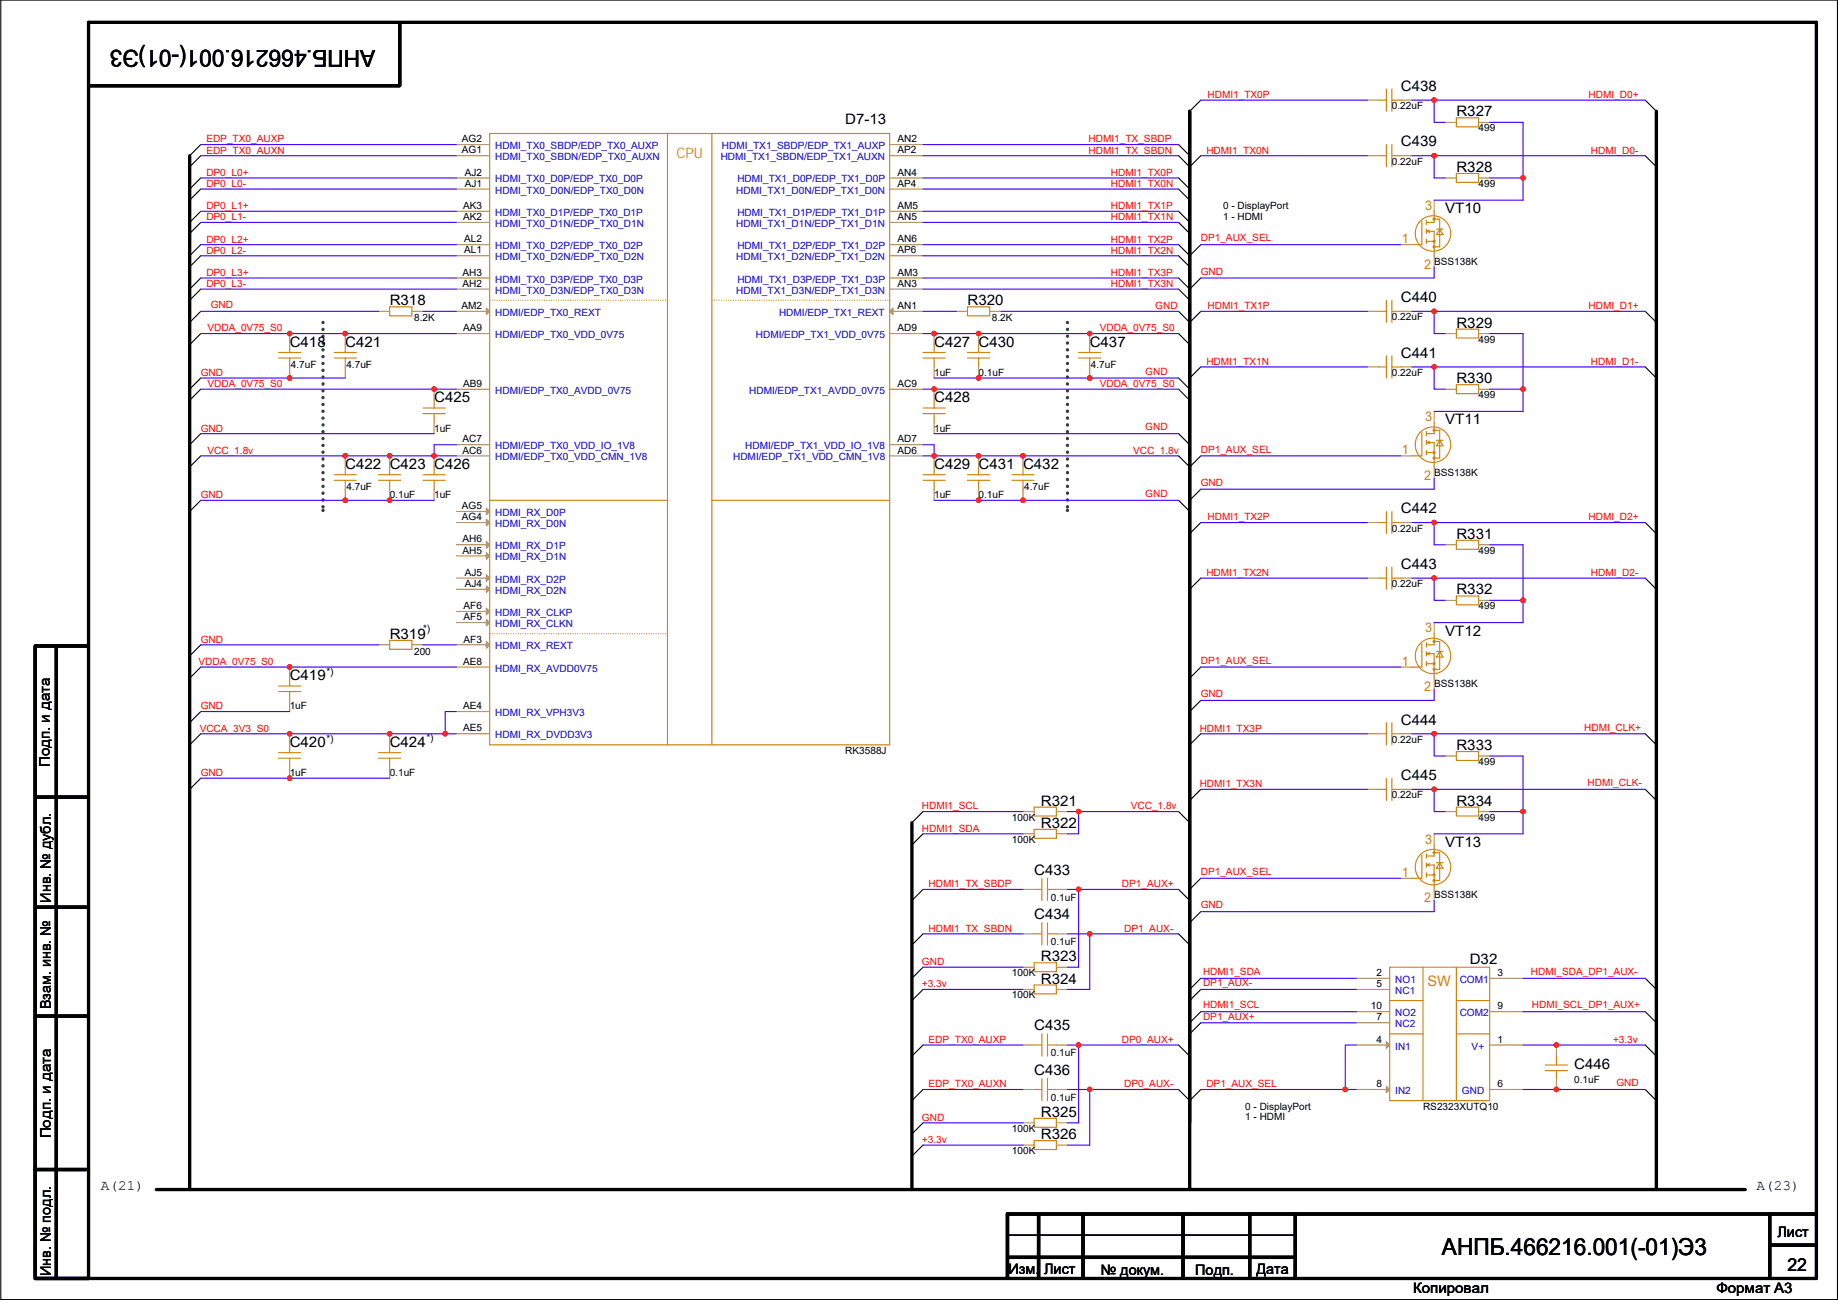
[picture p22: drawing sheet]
<svg xmlns="http://www.w3.org/2000/svg" width="420mm" height="297mm" viewBox="0 0 420 297" stroke-linecap="round" stroke-linejoin="round" font-family="sans-serif">
<defs><g id="words">
<g font-size="5.3">
<text x="85.8" y="11.5" transform="rotate(180 85.8 11.5)">АНПБ.466216.001(-01)Э3</text>
<text x="329.6" y="286.7">АНПБ.466216.001(-01)Э3</text>
</g>
<text font-size="4.1" x="408.6" y="290.4">22</text>
<g font-size="3.3">
<text x="320.2" y="20.8">C438</text>
<text x="193.2" y="28.4">D7-13</text>
<text x="332.9" y="26.6">R327</text>
<text x="320.2" y="33.5">C439</text>
<text x="332.9" y="39.3">R328</text>
<text x="330.4" y="48.7">VT10</text>
<text x="89.1" y="69.8">R318</text>
<text x="221.2" y="69.8">R320</text>
<text x="320.2" y="69">C440</text>
<text x="332.9" y="74.9">R329</text>
<text x="66.2" y="79.2">C418</text>
<text x="78.9" y="79.2">C421</text>
<text x="213.5" y="79.2">C427 C430</text>
<text x="249.1" y="79.2">C437</text>
<text x="320.2" y="81.7">C441</text>
<text x="332.9" y="87.6">R330</text>
<text x="99.2" y="91.9">C425</text>
<text x="213.5" y="91.9">C428</text>
<text x="330.4" y="97">VT11</text>
<text x="78.9" y="107.1">C422 C423 C426</text>
<text x="213.5" y="107.1">C429 C431 C432</text>
<text x="320.2" y="117.3">C442</text>
<text x="332.9" y="123.1">R331</text>
<text x="320.2" y="130">C443</text>
<text x="332.9" y="135.8">R332</text>
<text x="89.1" y="146">R319</text>
<text x="330.4" y="145.2">VT12</text>
<text x="66.2" y="155.4">C419</text>
<text x="320.2" y="165.5">C444</text>
<text x="66.2" y="170.6">C420</text>
<text x="89.1" y="170.6">C424</text>
<text x="332.9" y="171.4">R333</text>
<text x="11.4" y="175.3" transform="rotate(-90 11.4 175.3)">Подп. и дата</text>
<text x="320.2" y="178.2">C445</text>
<text x="237.9" y="184.1">R321</text>
<text x="332.9" y="184.1">R334</text>
<text x="237.9" y="189.2">R322</text>
<text x="330.4" y="193.5">VT13</text>
<text x="236.4" y="199.8">C433</text>
<text x="11.6" y="206.3" transform="rotate(-90 11.6 206.3)">Инв. № дубл.</text>
<text x="236.4" y="210">C434</text>
<text x="237.9" y="219.6">R323</text>
<text x="336" y="220.2">D32</text>
<text x="237.9" y="224.7">R324</text>
<text x="11.6" y="230.7" transform="rotate(-90 11.6 230.7)">Взам. инв. №</text>
<text x="236.4" y="235.4">C435</text>
<text x="236.4" y="245.6">C436</text>
<text x="359.8" y="244.3">C446</text>
<text x="237.9" y="255.2">R325</text>
<text x="11.6" y="260.1" transform="rotate(-90 11.6 260.1)">Подп. и дата</text>
<text x="237.9" y="260.3">R326</text>
<text x="23" y="271.9">A(21)</text>
<text x="401.5" y="271.9">A(23)</text>
<text x="406.3" y="282.6">Лист</text>
<text x="11.6" y="291.6" transform="rotate(-90 11.6 291.6)">Инв. № подл.</text>
<text x="230.6" y="291">Изм. Лист</text>
<text x="251.6" y="291.3">№ докум.</text>
<text x="273.2" y="291.3">Подп.</text>
<text x="287.2" y="291">Дата</text>
<text x="323" y="295.3">Копировал</text>
<text x="392.4" y="295.3">Формат A3</text>
</g>
<g font-size="3.3" fill="#cc8006">
<text x="154.6" y="36.1">CPU</text>
<text x="326.3" y="225.3">SW</text>
</g>
<g font-size="3" fill="#cc8006">
<text x="325.8" y="48">3</text>
<text x="320.5" y="55.6">1</text>
<text x="325.6" y="61.4">2</text>
<text x="325.8" y="96.2">3</text>
<text x="320.5" y="103.8">1</text>
<text x="325.6" y="109.7">2</text>
<text x="325.8" y="144.5">3</text>
<text x="320.5" y="152.1">1</text>
<text x="325.6" y="157.9">2</text>
<text x="325.8" y="192.7">3</text>
<text x="320.5" y="200.4">1</text>
<text x="325.6" y="206.2">2</text>
</g>
<g font-size="2.3" fill="#f00">
<text x="276" y="22.4">HDMI1_TX0P</text>
<text x="363.1" y="22.4">HDMI_D0+</text>
<text x="47.2" y="32.6">EDP_TX0_AUXP</text>
<text x="47.2" y="35.1">EDP_TX0_AUXN</text>
<text x="248.8" y="32.6">HDMI1_TX_SBDP</text>
<text x="248.8" y="35.1">HDMI1_TX_SBDN</text>
<text x="275.8" y="35.1">HDMI1_TX0N</text>
<text x="363.7" y="35.1">HDMI_D0-</text>
<text x="47.2" y="40.2">DP0_L0+</text>
<text x="253.9" y="40.2">HDMI1_TX0P</text>
<text x="47.2" y="42.7">DP0_L0-</text>
<text x="47.2" y="47.8">DP0_L1+</text>
<text x="253.9" y="42.7">HDMI1_TX0N</text>
<text x="253.9" y="47.8">HDMI1_TX1P</text>
<text x="47.2" y="50.3">DP0_L1-</text>
<text x="253.9" y="50.3">HDMI1_TX1N</text>
<text x="47.2" y="55.4">DP0_L2+</text>
<text x="47.2" y="58">DP0_L2-</text>
<text x="253.9" y="55.4">HDMI1_TX2P</text>
<text x="253.9" y="58">HDMI1_TX2N</text>
<text x="274.5" y="55.2">DP1_AUX_SEL</text>
<text x="47.2" y="65.6">DP0_L3-</text>
<text x="47.2" y="63">DP0_L3+</text>
<text x="253.9" y="63">HDMI1_TX3P</text>
<text x="253.9" y="65.6">HDMI1_TX3N</text>
<text x="274.5" y="62.8">GND</text>
<text x="48.2" y="70.4">GND</text>
<text x="264.1" y="70.7">GND</text>
<text x="276" y="70.7">HDMI1_TX1P</text>
<text x="363.1" y="70.7">HDMI_D1+</text>
<text x="47.4" y="75.7">VDDA_0V75_S0</text>
<text x="251.4" y="75.7">VDDA_0V75_S0</text>
<text x="275.8" y="83.4">HDMI1_TX1N</text>
<text x="363.7" y="83.4">HDMI_D1-</text>
<text x="45.9" y="85.9">GND</text>
<text x="47.4" y="88.4">VDDA_0V75_S0</text>
<text x="251.4" y="88.4">VDDA_0V75_S0</text>
<text x="261.8" y="85.6">GND</text>
<text x="45.9" y="98.6">GND</text>
<text x="261.8" y="98.3">GND</text>
<text x="47.4" y="103.7">VCC_1.8v</text>
<text x="259" y="103.7">VCC_1.8v</text>
<text x="274.5" y="103.4">DP1_AUX_SEL</text>
<text x="45.9" y="113.8">GND</text>
<text x="261.8" y="113.6">GND</text>
<text x="274.5" y="111">GND</text>
<text x="276" y="118.9">HDMI1_TX2P</text>
<text x="363.1" y="118.9">HDMI_D2+</text>
<text x="275.8" y="131.6">HDMI1_TX2N</text>
<text x="363.7" y="131.6">HDMI_D2-</text>
<text x="45.9" y="146.9">GND</text>
<text x="45.4" y="151.9">VDDA_0V75_S0</text>
<text x="274.5" y="151.7">DP1_AUX_SEL</text>
<text x="274.5" y="159.3">GND</text>
<text x="45.6" y="167.2">VCCA_3V3_S0</text>
<text x="45.9" y="162.1">GND</text>
<text x="274.2" y="167.2">HDMI1_TX3P</text>
<text x="362.1" y="166.9">HDMI_CLK+</text>
<text x="45.9" y="177.3">GND</text>
<text x="274.2" y="179.9">HDMI1_TX3N</text>
<text x="362.9" y="179.6">HDMI_CLK-</text>
<text x="210.7" y="185">HDMI1_SCL</text>
<text x="258.5" y="185">VCC_1.8v</text>
<text x="210.7" y="190">HDMI1_SDA</text>
<text x="212.3" y="202.7">HDMI1_TX_SBDP</text>
<text x="256.5" y="202.7">DP1_AUX+</text>
<text x="274.5" y="199.9">DP1_AUX_SEL</text>
<text x="274.5" y="207.6">GND</text>
<text x="212.3" y="212.9">HDMI1_TX_SBDN</text>
<text x="257" y="212.9">DP1_AUX-</text>
<text x="210.7" y="220.5">GND</text>
<text x="210.7" y="225.6">+3.3v</text>
<text x="275" y="222.8">HDMI1_SDA</text>
<text x="275" y="225.3">DP1_AUX-</text>
<text x="349.9" y="222.8">HDMI_SDA_DP1_AUX-</text>
<text x="275" y="230.4">HDMI1_SCL</text>
<text x="275" y="233">DP1_AUX+</text>
<text x="350.2" y="230.4">HDMI_SCL_DP1_AUX+</text>
<text x="212.3" y="238.3">EDP_TX0_AUXP</text>
<text x="256.5" y="238.3">DP0_AUX+</text>
<text x="368.7" y="238.3">+3.3v</text>
<text x="212.3" y="248.5">EDP_TX0_AUXN</text>
<text x="257" y="248.5">DP0_AUX-</text>
<text x="275.8" y="248.5">DP1_AUX_SEL</text>
<text x="369.5" y="248.2">GND</text>
<text x="210.7" y="256.1">GND</text>
<text x="210.7" y="261.2">+3.3v</text>
</g>
<g font-size="2.3">
<text x="318.2" y="24.9">0.22uF</text>
<text x="105.6" y="35.1">AG1</text>
<text x="105.6" y="32.5">AG2</text>
<text x="205.2" y="35.1">AP2</text>
<text x="205.2" y="32.5">AN2</text>
<text x="338" y="30">499</text>
<text x="106.2" y="40.1">AJ2</text>
<text x="205.2" y="40.1">AN4</text>
<text x="318.2" y="37.6">0.22uF</text>
<text x="105.8" y="47.8">AK3</text>
<text x="106.2" y="42.7">AJ1</text>
<text x="205.2" y="47.8">AM5</text>
<text x="205.2" y="42.7">AP4</text>
<text x="279.6" y="47.8">0 - DisplayPort</text>
<text x="338" y="42.7">499</text>
<text x="105.8" y="50.3">AK2</text>
<text x="205.2" y="50.3">AN5</text>
<text x="279.6" y="50.2">1 - HDMI</text>
<text x="106.1" y="57.9">AL1</text>
<text x="106.1" y="55.4">AL2</text>
<text x="205.2" y="55.4">AN6</text>
<text x="205.2" y="57.9">AP6</text>
<text x="105.7" y="65.5">AH2</text>
<text x="105.7" y="63">AH3</text>
<text x="205.2" y="63">AM3</text>
<text x="205.2" y="65.5">AN3</text>
<text x="327.8" y="60.5">BSS138K</text>
<text x="105.5" y="70.6">AM2</text>
<text x="205.2" y="70.6">AN1</text>
<text x="94.7" y="73.4">8.2K</text>
<text x="105.8" y="75.7">AA9</text>
<text x="205.2" y="75.7">AD9</text>
<text x="226.7" y="73.4">8.2K</text>
<text x="318.2" y="73.2">0.22uF</text>
<text x="338" y="78.3">499</text>
<text x="66.5" y="84.1">4.7uF</text>
<text x="79.2" y="84.1">4.7uF</text>
<text x="105.8" y="88.4">AB9</text>
<text x="205.2" y="88.4">AC9</text>
<text x="213.5" y="85.9">1uF</text>
<text x="223.7" y="85.9">0.1uF</text>
<text x="249.4" y="84.1">4.7uF</text>
<text x="318.2" y="85.9">0.22uF</text>
<text x="338" y="91">499</text>
<text x="99.2" y="98.6">1uF</text>
<text x="105.7" y="101.1">AC7</text>
<text x="205.2" y="101.1">AD7</text>
<text x="213.5" y="98.6">1uF</text>
<text x="105.7" y="103.6">AC6</text>
<text x="205.2" y="103.6">AD6</text>
<text x="79.2" y="112.1">4.7uF</text>
<text x="89.1" y="113.8">0.1uF</text>
<text x="99.2" y="113.8">1uF</text>
<text x="213.5" y="113.8">1uF</text>
<text x="223.7" y="113.8">0.1uF</text>
<text x="234.1" y="112.1">4.7uF</text>
<text x="327.8" y="108.8">BSS138K</text>
<text x="105.6" y="118.9">AG4</text>
<text x="105.6" y="116.3">AG5</text>
<text x="105.7" y="124">AH6</text>
<text x="318.2" y="121.5">0.22uF</text>
<text x="105.7" y="126.5">AH5</text>
<text x="106.2" y="131.6">AJ5</text>
<text x="338" y="126.5">499</text>
<text x="106.2" y="134.1">AJ4</text>
<text x="318.2" y="134.2">0.22uF</text>
<text x="106" y="141.7">AF5</text>
<text x="106" y="139.2">AF6</text>
<text x="338" y="139.2">499</text>
<text x="94.7" y="149.6">200</text>
<text x="96.7" y="144.3">*)</text>
<text x="106" y="146.8">AF3</text>
<text x="74.6" y="154.2">*)</text>
<text x="105.8" y="151.9">AE8</text>
<text x="327.8" y="157">BSS138K</text>
<text x="66.2" y="162.1">1uF</text>
<text x="105.8" y="162.1">AE4</text>
<text x="105.8" y="167.1">AE5</text>
<text x="74.6" y="169.5">*)</text>
<text x="97.5" y="169.2">*)</text>
<text x="193.2" y="172.3">RK3588J</text>
<text x="318.2" y="169.7">0.22uF</text>
<text x="66.2" y="177.3">1uF</text>
<text x="89.1" y="177.3">0.1uF</text>
<text x="338" y="174.8">499</text>
<text x="318.2" y="182.4">0.22uF</text>
<text x="231.3" y="187.5">100K</text>
<text x="338" y="187.5">499</text>
<text x="231.3" y="192.6">100K</text>
<text x="240.2" y="205.8">0.1uF</text>
<text x="327.8" y="205.3">BSS138K</text>
<text x="240.2" y="215.9">0.1uF</text>
<text x="231.3" y="223.1">100K</text>
<text x="314.6" y="223">2</text>
<text x="314.6" y="225.6">5</text>
<text x="342.3" y="223">3</text>
<text x="231.3" y="228.1">100K</text>
<text x="313.4" y="230.6">10</text>
<text x="314.6" y="233.2">7</text>
<text x="342.3" y="230.6">9</text>
<text x="314.6" y="238.3">4</text>
<text x="342.3" y="238.3">1</text>
<text x="240.2" y="241.3">0.1uF</text>
<text x="240.2" y="251.5">0.1uF</text>
<text x="314.6" y="248.4">8</text>
<text x="342.3" y="248.4">6</text>
<text x="359.8" y="247.4">0.1uF</text>
<text x="284.7" y="253.5">0 - DisplayPort</text>
<text x="284.7" y="255.9">1 - HDMI</text>
<text x="325.3" y="253.5">RS2323XUTQ10</text>
<text x="231.3" y="258.6">100K</text>
<text x="231.3" y="263.7">100K</text>
</g>
<g font-size="2.3" fill="#00c">
<text x="113.2" y="34.1">HDMI_TX0_SBDP/EDP_TX0_AUXP</text>
<text x="165" y="34.1">HDMI_TX1_SBDP/EDP_TX1_AUXP</text>
<text x="113.2" y="41.7">HDMI_TX0_D0P/EDP_TX0_D0P</text>
<text x="113.2" y="36.6">HDMI_TX0_SBDN/EDP_TX0_AUXN</text>
<text x="164.8" y="36.6">HDMI_TX1_SBDN/EDP_TX1_AUXN</text>
<text x="168.6" y="41.7">HDMI_TX1_D0P/EDP_TX1_D0P</text>
<text x="113.2" y="44.2">HDMI_TX0_D0N/EDP_TX0_D0N</text>
<text x="168.3" y="44.2">HDMI_TX1_D0N/EDP_TX1_D0N</text>
<text x="113.2" y="51.9">HDMI_TX0_D1N/EDP_TX0_D1N</text>
<text x="113.2" y="49.3">HDMI_TX0_D1P/EDP_TX0_D1P</text>
<text x="168.3" y="51.9">HDMI_TX1_D1N/EDP_TX1_D1N</text>
<text x="168.6" y="49.3">HDMI_TX1_D1P/EDP_TX1_D1P</text>
<text x="113.2" y="59.5">HDMI_TX0_D2N/EDP_TX0_D2N</text>
<text x="113.2" y="56.9">HDMI_TX0_D2P/EDP_TX0_D2P</text>
<text x="168.3" y="59.5">HDMI_TX1_D2N/EDP_TX1_D2N</text>
<text x="168.6" y="56.9">HDMI_TX1_D2P/EDP_TX1_D2P</text>
<text x="113.2" y="64.6">HDMI_TX0_D3P/EDP_TX0_D3P</text>
<text x="168.6" y="64.6">HDMI_TX1_D3P/EDP_TX1_D3P</text>
<text x="113.2" y="67.1">HDMI_TX0_D3N/EDP_TX0_D3N</text>
<text x="168.3" y="67.1">HDMI_TX1_D3N/EDP_TX1_D3N</text>
<text x="113.2" y="72.2">HDMI/EDP_TX0_REXT</text>
<text x="113.2" y="77.3">HDMI/EDP_TX0_VDD_0V75</text>
<text x="172.8" y="77.3">HDMI/EDP_TX1_VDD_0V75</text>
<text x="178.1" y="72.2">HDMI/EDP_TX1_REXT</text>
<text x="113.2" y="90">HDMI/EDP_TX0_AVDD_0V75</text>
<text x="171.2" y="90">HDMI/EDP_TX1_AVDD_0V75</text>
<text x="113.2" y="102.7">HDMI/EDP_TX0_VDD_IO_1V8</text>
<text x="113.2" y="105.2">HDMI/EDP_TX0_VDD_CMN_1V8</text>
<text x="167.6" y="105.2">HDMI/EDP_TX1_VDD_CMN_1V8</text>
<text x="170.4" y="102.7">HDMI/EDP_TX1_VDD_IO_1V8</text>
<text x="113.2" y="117.9">HDMI_RX_D0P</text>
<text x="113.2" y="120.4">HDMI_RX_D0N</text>
<text x="113.2" y="125.5">HDMI_RX_D1P</text>
<text x="113.2" y="128.1">HDMI_RX_D1N</text>
<text x="113.2" y="135.7">HDMI_RX_D2N</text>
<text x="113.2" y="133.1">HDMI_RX_D2P</text>
<text x="113.2" y="143.3">HDMI_RX_CLKN</text>
<text x="113.2" y="140.8">HDMI_RX_CLKP</text>
<text x="113.2" y="148.4">HDMI_RX_REXT</text>
<text x="113.2" y="153.5">HDMI_RX_AVDD0V75</text>
<text x="113.2" y="163.6">HDMI_RX_VPH3V3</text>
<text x="113.2" y="168.7">HDMI_RX_DVDD3V3</text>
<text x="318.9" y="224.6">NO1</text>
<text x="318.9" y="227.1">NC1</text>
<text x="333.7" y="224.6">COM1</text>
<text x="318.9" y="232.2">NO2</text>
<text x="333.7" y="232.2">COM2</text>
<text x="318.9" y="234.7">NC2</text>
<text x="318.9" y="239.8">IN1</text>
<text x="336.4" y="239.8">V+</text>
<text x="318.9" y="250">IN2</text>
<text x="334.2" y="250">GND</text>
</g>
</g></defs>
<g fill="none" stroke="#000" stroke-width=".25">
<path d="M.2 0h419.8v296.9h-419.8zM45.9 33l-2.5 2.6M45.9 35.6l-2.5 2.5M269.4 33l2.6 2.6M269.4 35.6l2.6 2.5 2.5-2.5M274.5 22.9l-2.5 2.5M376.1 22.9l2.5 2.5M376.1 35.6l2.5 2.5M45.9 40.7l-2.5 2.5M45.9 43.2l-2.5 2.5M45.9 50.8l-2.5 2.6M45.9 48.3l-2.5 2.5"/>
<path d="M45.9 55.9l-2.5 2.5M45.9 58.4l-2.5 2.6M269.4 40.7l2.6 2.5M269.4 43.2l2.6 2.5M269.4 48.3l2.6 2.5M269.4 50.8l2.6 2.6M269.4 55.9l2.6 2.5 2.5-2.5M269.4 58.4l2.6 2.6M45.9 71.1l-2.5 2.6M45.9 76.2l-2.5 2.6M45.9 66.1l-2.5 2.5M45.9 63.5l-2.5 2.6"/>
<path d="M269.4 71.1l2.6 2.6 2.5-2.6M269.4 63.5l2.6 2.6 2.5-2.6M269.4 66.1l2.6 2.5M269.4 76.2l2.6 2.6M376.1 71.1l2.5 2.6M45.9 86.4l-2.5 2.5M45.9 99.1l-2.5 2.5M45.9 88.9l-2.5 2.6M269.4 86.4l2.6 2.5M269.4 88.9l2.6 2.6M269.4 99.1l2.6 2.5M274.5 83.8l-2.5 2.6"/>
<path d="M376.1 83.8l2.5 2.6M45.9 114.3l-2.5 2.6M45.9 104.2l-2.5 2.5M269.4 104.2l2.6 2.5 2.5-2.5M269.4 114.3l2.6 2.6M274.5 119.4l-2.5 2.5M274.5 111.8l-2.5 2.5M376.1 119.4l2.5 2.5M274.5 132.1l-2.5 2.5M376.1 132.1l2.5 2.5M45.9 152.4l-2.5 2.6M45.9 147.3l-2.5 2.6"/>
<path d="M274.5 152.4l-2.5 2.6M45.9 177.8l-2.5 2.6M45.9 167.7l-2.5 2.5M45.9 162.6l-2.5 2.5M274.5 167.7l-2.5 2.5M274.5 160l-2.5 2.6M376.1 167.7l2.5 2.5M211 185.4l-2.5 2.6M211 190.5l-2.5 2.6M269.4 185.4l2.6 2.6M274.5 180.4l-2.5 2.5M376.1 180.4l2.5 2.5"/>
<path d="M211 203.2l-2.5 2.6M211 213.4l-2.5 2.5M269.4 203.2l2.6 2.6M269.4 213.4l2.6 2.5M274.5 200.7l-2.5 2.5M274.5 208.3l-2.5 2.5M211 221l-2.5 2.5M211 226.1l-2.5 2.5M211 238.8l-2.5 2.5M269.4 238.8l2.6 2.5M274.5 223.5l-2.5 2.6M274.5 231.2l-2.5 2.5"/>
<path d="M274.5 226.1l-2.5 2.5M274.5 233.7l-2.5 2.5M376.1 238.8l2.5 2.5M376.1 223.5l2.5 2.6M376.1 231.2l2.5 2.5M211 248.9l-2.5 2.6M211 256.6l-2.5 2.5M269.4 248.9l2.6 2.6 2.5-2.6M376.1 248.9l2.5 2.6M211 261.6l-2.5 2.6M230.6 282.2h65"/>
</g>
<g fill="none" stroke="#000" stroke-width=".76">
<path d="M20.2 5.1h395v287h-395zM91.4 5.4v14.2h-71.2M43.4 35.6v236.2M378.6 25.4v246.4M8.1 147.6v144.3M8.3 147.6h11.7M12.9 147.6v144.3M8.3 182.1h11.4M208.5 188v83.8M8.3 207.3h11.4M8.3 232.2h11.4M272 256.6v-231.2v246.4"/>
<path d="M8.1 267.2h11.6M35.7 271.8h363.3M237.4 277.6v14.3M247.6 277.6v14.3M270.4 277.6v14.3M285.7 277.4v14.5M296.1 277.4v14.5M404.5 277.4v14.5M415 277.4h-184.7v14.5M8.1 292.1h12.1M230.6 287.3h65M404.8 284.5h9.9"/>
</g>
<path d="M73.8 73.7v42.9M244 73.7v42.9M73.8 116.6h.1M244 116.6h.1" fill="none" stroke="#008000" stroke-width=".76" stroke-dasharray="0 1.5"/>
<g fill="none" stroke="#cc8006" stroke-width=".25">
<path d="M111.9 30.5h91.5v139.7h-91.5zM152.6 30.5v139.7M162.7 30.5v139.7M315.1 22.9h1.8M315.1 35.6h1.8M316.9 20.3v5.1M316.9 33v5.1M318.2 20.3v5.1M318.2 22.9h2M318.2 33v5.1M318.2 35.6h2M332.9 26.9h5.1v2.1h-5.1z"/>
<path d="M332.9 39.6h5.1v2.1h-5.1zM325 50.6v5.3h-2.2M326.1 52.9h1.7v5.5M326.1 52.9l.7 .2M326.1 50.3v1M326.1 52.3v1.1M326.1 55.1h1.7M326.1 54.6v1M326.8 52.6l-.7 .3M327.8 50.1h1.3v6.3h-1.3M327.8 48.3v2.5h-1.7M327.8 48.3h.1"/>
<path d="M328.3 52.3h1.6M329.1 52.3l.8 1.3h-1.6zM66.2 78.8v1.7M78.9 78.8v1.7M89.1 70.1h5.1v2.1h-5.1zM213.5 78.8v1.7M221.2 70.1h5v2.1h-5zM223.7 78.8v1.7M249.1 78.8v1.7M315.1 71.1h1.8M316.9 68.6v5.1M318.2 68.6v5.1"/>
<path d="M318.2 71.1h2M332.9 75.2h5.1v2h-5.1zM63.7 81.8h5.1M63.7 80.5h5.1M66.2 81.8v2M76.4 81.8h5.1M76.4 80.5h5.1M78.9 81.8v2M96.7 94.5h5.1M96.7 93.2h5.1M99.2 91.5v1.7M99.2 94.5v2"/>
<path d="M211 94.5h5.1M211 93.2h5.1M211 81.8h5.1M211 80.5h5.1M213.5 91.5v1.7M213.5 94.5v2M213.5 81.8v2M221.2 81.8h5M221.2 80.5h5M223.7 81.8v2M246.6 81.8h5M246.6 80.5h5"/>
<path d="M249.1 81.8v2M315.1 83.8h1.8M316.9 81.3v5.1M318.2 81.3v5.1M318.2 83.8h2M325 98.8v5.4h-2.2M326.1 98.6v1M327.8 98.3h1.3v6.4h-1.3M327.8 96.5v2.6h-1.7M327.8 96.5h.1M332.9 87.9h5.1v2h-5.1zM76.4 109.7h5.1"/>
<path d="M76.4 108.5h5.1M78.9 106.7v1.8M78.9 109.7v2.1M86.5 109.7h5.1M86.5 108.5h5.1M89.1 106.7v1.8M89.1 109.7v2.1M96.7 109.7h5.1M96.7 108.5h5.1M99.2 106.7v1.8M99.2 109.7v2.1M111.9 114.3h40.7"/>
<path d="M162.7 114.3h40.7M211 109.7h5.1M211 108.5h5.1M213.5 106.7v1.8M213.5 109.7v2.1M221.2 109.7h5M221.2 108.5h5M223.7 106.7v1.8M223.7 109.7v2.1M231.3 109.7h5.1M231.3 108.5h5.1M233.9 106.7v1.8"/>
<path d="M233.9 109.7v2.1M315.1 119.4h1.8M316.9 116.9v5M318.2 116.9v5M318.2 119.4h2M326.1 101.1h1.7v5.6M326.1 101.1l.7 .3M326.1 100.6v1M326.1 103.4h1.7M326.1 102.9v1M326.8 100.9l-.7 .2M328.3 100.6h1.6"/>
<path d="M329.1 100.6l.8 1.3h-1.6zM315.1 132.1h1.8M316.9 129.6v5M318.2 129.6v5M318.2 132.1h2M332.9 136.2h5.1v2h-5.1zM332.9 123.5h5.1v2h-5.1zM63.7 158h5.1M63.7 156.7h5.1M66.2 155v1.7M66.2 158v2M89.1 146.3h5.1v2.1h-5.1z"/>
<path d="M325 147.1v5.3h-2.2M326.1 149.4h1.7v5.6M326.1 149.4l.7 .2M326.1 146.8v1M326.1 148.9v1M326.1 151.7h1.7M326.1 151.2v1M326.8 149.1l-.7 .3M327.8 146.6h1.3v6.3h-1.3M327.8 144.8v2.5h-1.7M327.8 144.8h.1M328.3 148.9h1.6"/>
<path d="M329.1 148.9l.8 1.2h-1.6zM63.7 173.2h5.1M63.7 172h5.1M66.2 170.2v1.8M66.2 173.2v2.1M86.5 173.2h5.1M86.5 172h5.1M89.1 170.2v1.8M89.1 173.2v2.1M315.1 167.7h1.8M316.9 165.1v5.1M316.9 177.8v5.1"/>
<path d="M318.2 165.1v5.1M318.2 167.7h2M318.2 177.8v5.1M332.9 171.7h5.1v2.1h-5.1zM236.4 184.4h5.1v2.1h-5.1zM236.4 189.5h5.1v2h-5.1zM315.1 180.4h1.8M318.2 180.4h2M325 195.3v5.4h-2.2M326.1 197.6h1.7v5.6M326.1 197.6l.7 .3M326.1 195.1v1"/>
<path d="M326.1 197.1v1M326.1 199.9h1.7M326.1 199.4v1M326.8 197.4l-.7 .2M327.8 194.8h1.3v6.4h-1.3M327.8 193.1v2.5h-1.7M327.8 193.1h.1M328.3 197.1h1.6M329.1 197.1l.8 1.3h-1.6zM332.9 184.4h5.1v2.1h-5.1zM236.4 220h5.1v2h-5.1zM236.4 203.2h1.8"/>
<path d="M236.4 213.4h1.8M238.2 200.7v5.1M238.2 210.8v5.1M239.4 200.7v5.1M239.4 203.2h2.1M239.4 210.8v5.1M239.4 213.4h2.1M236.4 225.1h5.1v2h-5.1zM236.4 238.8h1.8M238.2 236.2v5.1M239.4 236.2v5.1M239.4 238.8h2.1"/>
<path d="M317.7 221h22.8v30.5h-22.8zM317.7 228.6h7.6M317.7 236.2h7.6M325.3 221v30.5M332.9 221v30.5M332.9 236.2h7.6M332.9 228.6h7.6M236.4 255.5h5.1v2.1h-5.1zM236.4 248.9h1.8M238.2 246.4v5.1M239.4 246.4v5.1M239.4 248.9h2.1"/>
<path d="M353.2 243.4h5.1M353.2 244.6h5.1M355.8 244.6v1.8M355.8 241.3v2.1M236.4 260.6h5.1v2.1h-5.1z"/>
<circle cx="327.6" cy="53.3" r="4.1"/>
<circle cx="327.6" cy="101.6" r="4.1"/>
<circle cx="327.6" cy="149.9" r="4.1"/>
<circle cx="327.6" cy="198.1" r="4.1"/>
</g>
<g fill="none" stroke="#a84" stroke-width=".25">
<path d="M104.3 35.6h7.6M104.3 33h7.6M203.4 35.6h7.6M203.4 33h7.6M312.6 22.9h2.5M312.6 35.6h2.5M320.2 22.9h2.6M320.2 35.6h2.6M330.4 28h2.5M338 28h2.5M104.3 43.2h7.6M104.3 40.7h7.6"/>
<path d="M104.3 50.8h7.6M104.3 48.3h7.6M104.3 58.4h7.6M104.3 55.9h7.6M203.4 43.2h7.6M203.4 40.7h7.6M203.4 50.8h7.6M203.4 48.3h7.6M203.4 58.4h7.6M203.4 55.9h7.6M320.2 55.9h2.6M327.8 58.4v2.6"/>
<path d="M327.8 45.7v2.6M330.4 40.7h2.5M338 40.7h2.5M66.2 76.2v2.6M78.9 76.2v2.6M86.5 71.1h2.6M94.2 71.1h2.5M104.3 66.1h7.6M104.3 63.5h7.6M104.3 71.1h7.6M104.3 76.2h7.6M203.4 66.1h7.6"/>
<path d="M203.4 63.5h7.6M203.4 71.1h7.6M203.4 76.2h7.6M213.5 76.2v2.6M218.6 71.1h2.6M223.7 76.2v2.6M226.2 71.1h2.6M249.1 76.2v2.6M312.6 71.1h2.5M320.2 71.1h2.6M330.4 76.2h2.5M338 76.2h2.5"/>
<path d="M66.2 83.8v2.6M78.9 83.8v2.6M99.2 96.5v2.6M99.2 88.9v2.6M104.3 88.9h7.6M203.4 88.9h7.6M213.5 96.5v2.6M213.5 88.9v2.6M213.5 83.8v2.6M223.7 83.8v2.6M249.1 83.8v2.6M312.6 83.8h2.5"/>
<path d="M320.2 83.8h2.6M327.8 94v2.5M330.4 88.9h2.5M338 88.9h2.5M78.9 111.8v2.5M78.9 104.2v2.5M89.1 111.8v2.5M89.1 104.2v2.5M99.2 111.8v2.5M99.2 104.2v2.5M104.3 101.6h7.6M104.3 104.2h7.6"/>
<path d="M104.3 119.4h7.6M104.3 116.9h7.6M203.4 101.6h7.6M203.4 104.2h7.6M213.5 111.8v2.5M213.5 104.2v2.5M223.7 111.8v2.5M223.7 104.2v2.5M233.9 111.8v2.5M233.9 104.2v2.5M312.6 119.4h2.5M320.2 104.2h2.6"/>
<path d="M320.2 119.4h2.6M327.8 106.7v2.5M104.3 127h7.6M104.3 124.5h7.6M104.3 134.6h7.6M104.3 132.1h7.6M104.3 139.7h7.6M312.6 132.1h2.5M320.2 132.1h2.6M330.4 137.2h2.5M330.4 124.5h2.5M338 137.2h2.5"/>
<path d="M338 124.5h2.5M66.2 152.4v2.6M86.5 147.3h2.6M94.2 147.3h2.5M104.3 142.3h7.6M104.3 147.3h7.6M104.3 152.4h7.6M320.2 152.4h2.6M327.8 155v2.5M327.8 142.3v2.5M66.2 175.3v2.5M66.2 167.7v2.5"/>
<path d="M66.2 160v2.6M89.1 175.3v2.5M89.1 167.7v2.5M104.3 162.6h7.6M104.3 167.7h7.6M312.6 167.7h2.5M320.2 167.7h2.6M330.4 172.7h2.5M338 172.7h2.5M233.9 185.4h2.5M233.9 190.5h2.5M241.5 185.4h2.5"/>
<path d="M241.5 190.5h2.5M312.6 180.4h2.5M320.2 180.4h2.6M327.8 190.5v2.6M330.4 185.4h2.5M338 185.4h2.5M233.9 203.2h2.5M233.9 213.4h2.5M241.5 203.2h2.5M241.5 213.4h2.5M320.2 200.7h2.6M327.8 203.2v2.6"/>
<path d="M233.9 221h2.5M233.9 226.1h2.5M233.9 238.8h2.5M241.5 221h2.5M241.5 226.1h2.5M241.5 238.8h2.5M310.1 223.5h7.6M310.1 226.1h7.6M310.1 231.2h7.6M310.1 233.7h7.6M310.1 238.8h7.6M340.5 223.5h7.7"/>
<path d="M340.5 231.2h7.7M340.5 238.8h7.7M355.8 238.8v2.5M233.9 256.6h2.5M233.9 248.9h2.5M241.5 256.6h2.5M241.5 248.9h2.5M310.1 248.9h7.6M340.5 248.9h7.7M355.8 246.4v2.5M233.9 261.6h2.5M241.5 261.6h2.5"/>
</g>
<g fill="#cc8006" stroke="#cc8006" stroke-width=".25">
<circle cx="327.8" cy="56.4" r=".24"/>
<circle cx="327.8" cy="55.1" r=".24"/>
<circle cx="327.8" cy="50" r=".24"/>
<circle cx="327.8" cy="152.9" r=".24"/>
<circle cx="327.8" cy="151.6" r=".24"/>
<circle cx="327.8" cy="146.6" r=".24"/>
<circle cx="327.8" cy="104.7" r=".24"/>
<circle cx="327.8" cy="103.4" r=".24"/>
<circle cx="327.8" cy="98.3" r=".24"/>
<circle cx="327.8" cy="201.2" r=".24"/>
<circle cx="327.8" cy="199.9" r=".24"/>
<circle cx="327.8" cy="194.8" r=".24"/>
</g>
<g fill="#a84" stroke="#a84" stroke-width=".25">
<path d="M316.9 248.2l.8 .7-.8 .8z"/>
<path d="M316.9 238l.8 .8-.8 .7z"/>
<path d="M111.2 70.4l.7 .7-.7 .8z"/>
<path d="M111.2 118.6l.7 .8-.7 .8z"/>
<path d="M111.2 116.1l.7 .8-.7 .7z"/>
<path d="M111.2 126.3l.7 .7-.7 .8z"/>
<path d="M111.2 123.7l.7 .8-.7 .7z"/>
<path d="M111.2 133.9l.7 .7-.7 .8z"/>
<path d="M111.2 131.3l.7 .8-.7 .8z"/>
<path d="M111.2 141.5l.7 .8-.7 .7z"/>
<path d="M111.2 139l.7 .7-.7 .8z"/>
<path d="M111.2 146.6l.7 .7-.7 .8z"/>
<path d="M203.4 71.1l.7-.7v1.5z"/>
</g>
<path d="M111.9 68.6h40.7M152.6 68.6h.1M162.7 68.6h40.7M203.4 68.6h.1M111.9 144.8h40.7M152.6 144.8h.1" fill="none" stroke="#cc8006" stroke-width=".25" stroke-dasharray="0 .5"/>
<g fill="none" stroke="#4200ff" stroke-width=".25">
<path d="M45.9 33h58.4M45.9 35.6h58.4M211 33h58.4M211 35.6h58.4M274.5 22.9h38.1M274.5 35.6h38.1M322.8 35.6h5M322.8 22.9h5M327.8 35.6v5.1h2.6M327.8 22.9h48.3M327.8 35.6h48.3M327.8 22.9v5.1h2.6"/>
<path d="M340.5 28h7.7v12.7M45.9 40.7h58.4M45.9 43.2h58.4M45.9 50.8h58.4M45.9 48.3h58.4M45.9 58.4h58.4M45.9 55.9h58.4M211 40.7h58.4M211 43.2h58.4M211 48.3h58.4M211 50.8h58.4M211 55.9h58.4"/>
<path d="M211 58.4h58.4M274.5 55.9h45.7M340.5 40.7h7.7M348.2 40.7v5h-20.4M45.9 71.1h40.6M45.9 66.1h58.4M45.9 63.5h58.4M96.7 71.1h7.6M104.3 76.2h-58.4M211 63.5h58.4M211 66.1h58.4M211 71.1h7.6"/>
<path d="M211 76.2h58.4M228.8 71.1h40.6M274.5 71.1h38.1M322.8 71.1h5M327.8 71.1v5.1h2.6M327.8 71.1h48.3M327.8 61v2.5h-53.3M340.5 76.2h7.7v12.7M45.9 88.9h58.4M45.9 99.1h53.3M78.9 86.4h-33M211 88.9h58.4"/>
<path d="M213.5 99.1h55.9M213.5 86.4h55.9M274.5 83.8h38.1M322.8 83.8h5M327.8 83.8h48.3M327.8 83.8v5.1h2.6M340.5 88.9h7.7M348.2 88.9v5.1h-20.4M45.9 114.3h53.3M45.9 104.2h53.3M99.2 104.2h5.1M104.3 101.6h-5.1v2.6"/>
<path d="M211 104.2h2.5M211 101.6h2.5v2.6M213.5 104.2h55.9M213.5 114.3h55.9M274.5 119.4h38.1M274.5 104.2h45.7M322.8 119.4h5M327.8 119.4v5.1h2.6M327.8 119.4h48.3M327.8 109.2v2.6h-53.3M274.5 132.1h38.1M322.8 132.1h5"/>
<path d="M327.8 132.1v5.1h2.6M327.8 132.1h48.3M340.5 137.2h7.7M340.5 124.5h7.7v17.8h-20.4M45.9 152.4h58.4M45.9 147.3h40.6M96.7 147.3h7.6M274.5 152.4h45.7M327.8 157.5v2.5h-53.3M45.9 167.7h55.9M45.9 177.8h43.2M45.9 162.6h20.3"/>
<path d="M101.8 167.7h2.5M104.3 162.6h-2.5v5.1M274.5 167.7h38.1M322.8 167.7h5M327.8 167.7v5h2.6M327.8 167.7h48.3M340.5 172.7h7.7v17.8h-20.4M211 190.5h22.9M211 185.4h22.9M244 185.4h2.6M246.6 185.4h22.8M246.6 185.4v5.1h-2.6"/>
<path d="M274.5 180.4h38.1M322.8 180.4h5M327.8 180.4v5h2.6M327.8 180.4h48.3M340.5 185.4h7.7M211 203.2h22.9M211 213.4h22.9M244 203.2h2.6M244 213.4h5.1M246.6 203.2h22.8M246.6 203.2v17.8h-2.6M249.1 213.4h20.3"/>
<path d="M249.1 213.4v12.7h-5.1M274.5 200.7h45.7M327.8 205.8v2.5h-53.3M211 221h22.9M211 226.1h22.9M211 238.8h22.9M244 238.8h2.6M246.6 238.8h22.8M246.6 238.8v17.8h-2.6M274.5 226.1h35.6M274.5 233.7h35.6M274.5 223.5h35.6"/>
<path d="M274.5 231.2h35.6M310.1 238.8h-2.6v10.1h2.6M348.2 238.8h27.9M348.2 223.5h27.9M348.2 231.2h27.9M211 248.9h22.9M211 256.6h22.9M244 248.9h5.1M249.1 248.9h20.3M249.1 248.9v12.7h-5.1M274.5 248.9h33M348.2 248.9h27.9"/>
<path d="M211 261.6h22.9"/>
</g>
<g fill="#f00" stroke="#f00" stroke-width=".25">
<circle cx="66.2" cy="86.4" r=".5"/>
<circle cx="66.2" cy="76.2" r=".5"/>
<circle cx="99.2" cy="88.9" r=".5"/>
<circle cx="78.9" cy="76.2" r=".5"/>
<circle cx="78.9" cy="114.3" r=".5"/>
<circle cx="78.9" cy="104.1" r=".5"/>
<circle cx="99.2" cy="104.1" r=".5"/>
<circle cx="89.1" cy="114.3" r=".5"/>
<circle cx="89.1" cy="104.1" r=".5"/>
<circle cx="213.5" cy="76.2" r=".5"/>
<circle cx="249.1" cy="76.2" r=".5"/>
<circle cx="249.1" cy="86.4" r=".5"/>
<circle cx="223.7" cy="114.3" r=".5"/>
<circle cx="233.8" cy="104.1" r=".5"/>
<circle cx="233.8" cy="114.3" r=".5"/>
<circle cx="213.5" cy="104.1" r=".5"/>
<circle cx="66.2" cy="167.6" r=".5"/>
<circle cx="66.2" cy="177.8" r=".5"/>
<circle cx="89.1" cy="167.6" r=".5"/>
<circle cx="66.2" cy="152.4" r=".5"/>
<circle cx="101.8" cy="167.6" r=".5"/>
<circle cx="223.7" cy="104.1" r=".5"/>
<circle cx="223.7" cy="86.4" r=".5"/>
<circle cx="223.7" cy="76.2" r=".5"/>
<circle cx="213.5" cy="88.9" r=".5"/>
<circle cx="327.8" cy="119.4" r=".5"/>
<circle cx="327.8" cy="132.1" r=".5"/>
<circle cx="348.1" cy="137.2" r=".5"/>
<circle cx="327.8" cy="71.1" r=".5"/>
<circle cx="327.8" cy="83.8" r=".5"/>
<circle cx="348.1" cy="88.9" r=".5"/>
<circle cx="327.8" cy="22.9" r=".5"/>
<circle cx="327.8" cy="35.6" r=".5"/>
<circle cx="327.8" cy="167.6" r=".5"/>
<circle cx="327.8" cy="180.3" r=".5"/>
<circle cx="348.1" cy="185.4" r=".5"/>
<circle cx="348.1" cy="40.6" r=".5"/>
<circle cx="307.5" cy="248.9" r=".5"/>
<circle cx="246.5" cy="185.4" r=".5"/>
<circle cx="246.5" cy="203.2" r=".5"/>
<circle cx="249.1" cy="213.4" r=".5"/>
<circle cx="249.1" cy="248.9" r=".5"/>
<circle cx="246.5" cy="238.8" r=".5"/>
<circle cx="355.8" cy="238.8" r=".5"/>
<circle cx="355.8" cy="248.9" r=".5"/>
</g>
<use href="#words"/>
</svg>
